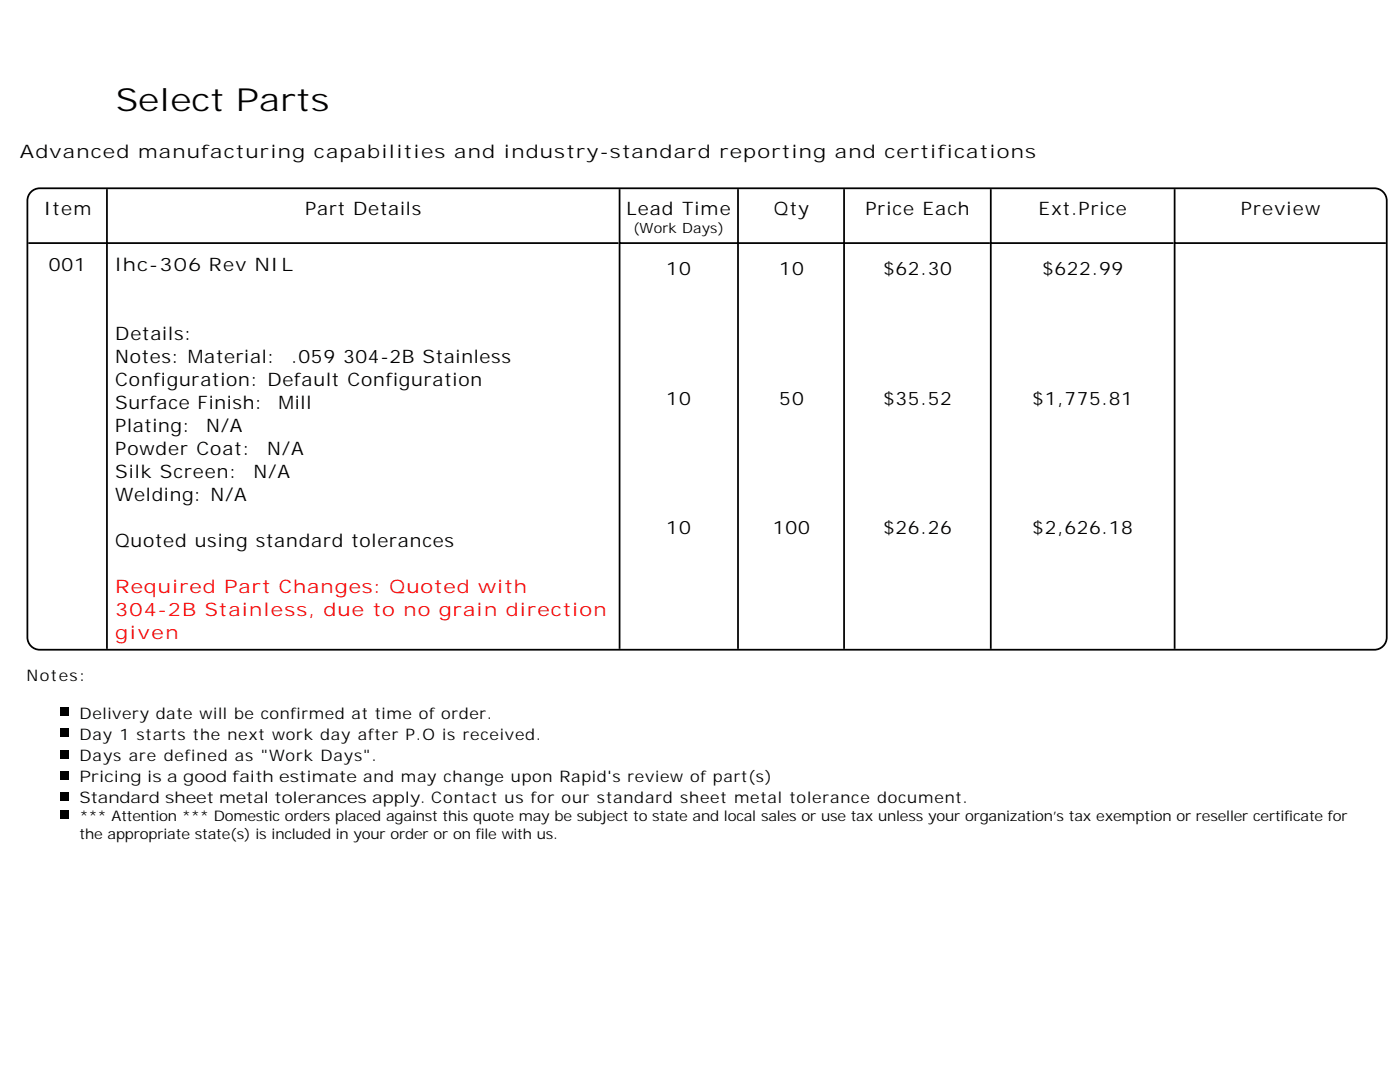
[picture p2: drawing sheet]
<svg xmlns="http://www.w3.org/2000/svg" width="279mm" height="216mm" viewBox="0 0 279 216" stroke-linecap="round" stroke-linejoin="round" font-family="sans-serif">
<defs><g id="words">
<text font-size="6.3" x="23.1" y="22.1">Select Parts</text>
<g font-size="3.7">
<text x="4" y="31.6">Advanced manufacturing capabilities and industry-standard reporting and certifications</text>
<text x="8.7" y="42.9">Item</text>
<text x="60.9" y="42.9">Part Details</text>
<text x="125" y="42.9">Lead Time</text>
<text x="154.5" y="42.9">Qty</text>
<text x="172.7" y="42.9">Price Each</text>
<text x="207.3" y="42.9">Ext.Price</text>
<text x="247.6" y="42.9">Preview</text>
<text x="9.8" y="54">001</text>
<text x="23" y="54">lhc-306 Rev NIL</text>
<text x="133" y="54.9">10</text>
<text x="155.5" y="54.9">10</text>
<text x="176.2" y="54.9">$62.30</text>
<text x="208" y="54.9">$622.99</text>
<text x="23" y="67.8">Details:</text>
<text x="23" y="72.4">Notes: Material:</text>
<text x="23" y="77">Configuration: Default Configuration</text>
<text x="58.1" y="72.4">.059 304-2B Stainless</text>
<text x="23" y="81.5">Surface Finish:</text>
<text x="55.6" y="81.5">Mill</text>
<text x="133" y="80.7">10</text>
<text x="155.5" y="80.7">50</text>
<text x="176.2" y="80.7">$35.52</text>
<text x="206" y="80.7">$1,775.81</text>
<text x="23" y="86.1">Plating:</text>
<text x="41.2" y="86.1">N/A</text>
<text x="23" y="90.7">Powder Coat:</text>
<text x="23" y="95.3">Silk Screen:</text>
<text x="50.6" y="95.3">N/A</text>
<text x="53.3" y="90.7">N/A</text>
<text x="23" y="99.9">Welding: N/A</text>
<text x="133" y="106.5">10</text>
<text x="154.3" y="106.5">100</text>
<text x="176.2" y="106.5">$26.26</text>
<text x="206" y="106.5">$2,626.18</text>
<text x="23" y="109.1">Quoted using standard tolerances</text>
</g>
<g font-size="3.7" fill="#f00">
<text x="23" y="118.2">Required Part Changes: Quoted with</text>
<text x="23" y="122.8">304-2B Stainless, due to no grain direction</text>
<text x="23" y="127.4">given</text>
</g>
<g font-size="3.2">
<text x="5.3" y="136">Notes:</text>
<text x="15.9" y="143.4">Delivery date will be confirmed at time of order.</text>
<text x="15.9" y="147.6">Day 1 starts the next work day after P.O is received.</text>
<text x="15.9" y="151.8">Days are defined as &quot;Work Days&quot;.</text>
<text x="15.9" y="156.1">Pricing is a good faith estimate and may change upon Rapid's review of part(s)</text>
<text x="15.9" y="160.3">Standard sheet metal tolerances apply. Contact us for our standard sheet metal tolerance document.</text>
</g>
<g font-size="2.9">
<text x="15.9" y="163.8">*** Attention *** Domestic orders placed against this quote may be subject to state and local sales or use tax unless your organization’s tax exemption or reseller certificate for</text>
<text x="15.9" y="167.4">the appropriate state(s) is included in your order or on file with us.</text>
</g>
<text font-size="2.8" x="126.3" y="46.4">(Work Days)</text>
</g></defs>
<g fill="none" stroke="#000" stroke-width=".35">
<path d="M6 38.5a2.47 2.47 0 0 1 1.9-.9h266.4a2.47 2.47 0 0 1 2.5 2.4v87.2a2.47 2.47 0 0 1-2.5 2.4h-266.4a2.47 2.47 0 0 1-2.4-2.4v-87.2v-.5zM21.3 37.7v10.6M123.6 37.7v10.6M147.3 37.7v10.6M168.5 37.7v10.6M197.7 37.7v10.6M234.4 37.7v10.6M5.6 48.5h15.6M21.3 48.7v80.8M21.5 48.5h102M123.6 48.7v80.8M123.8 48.5h23.3"/>
<path d="M147.3 48.7v80.8M147.5 48.5h20.8M168.5 48.7v80.8M168.6 48.5h29M197.7 48.7v80.8M197.9 48.5h36.3M234.4 48.7v80.8M234.6 48.5h42"/>
</g>
<path d="M21.2 48.3h.3v.4h-.3zM123.5 48.3h.3v.4h-.3zM147.1 48.3h.4v.4h-.4zM168.3 48.3h.3v.4h-.3zM197.6 48.3h.3v.4h-.3zM234.2 48.3h.4v.4h-.4zM12 141.1h1.8v1.8h-1.8zM12 145.3h1.8v1.8h-1.8zM12 149.6h1.8v1.7h-1.8zM12 153.8h1.8v1.8h-1.8zM12 158h1.8v1.8h-1.8zM12 161.6h1.8v1.7h-1.8z" fill="#000"/>
<use href="#words"/>
</svg>
